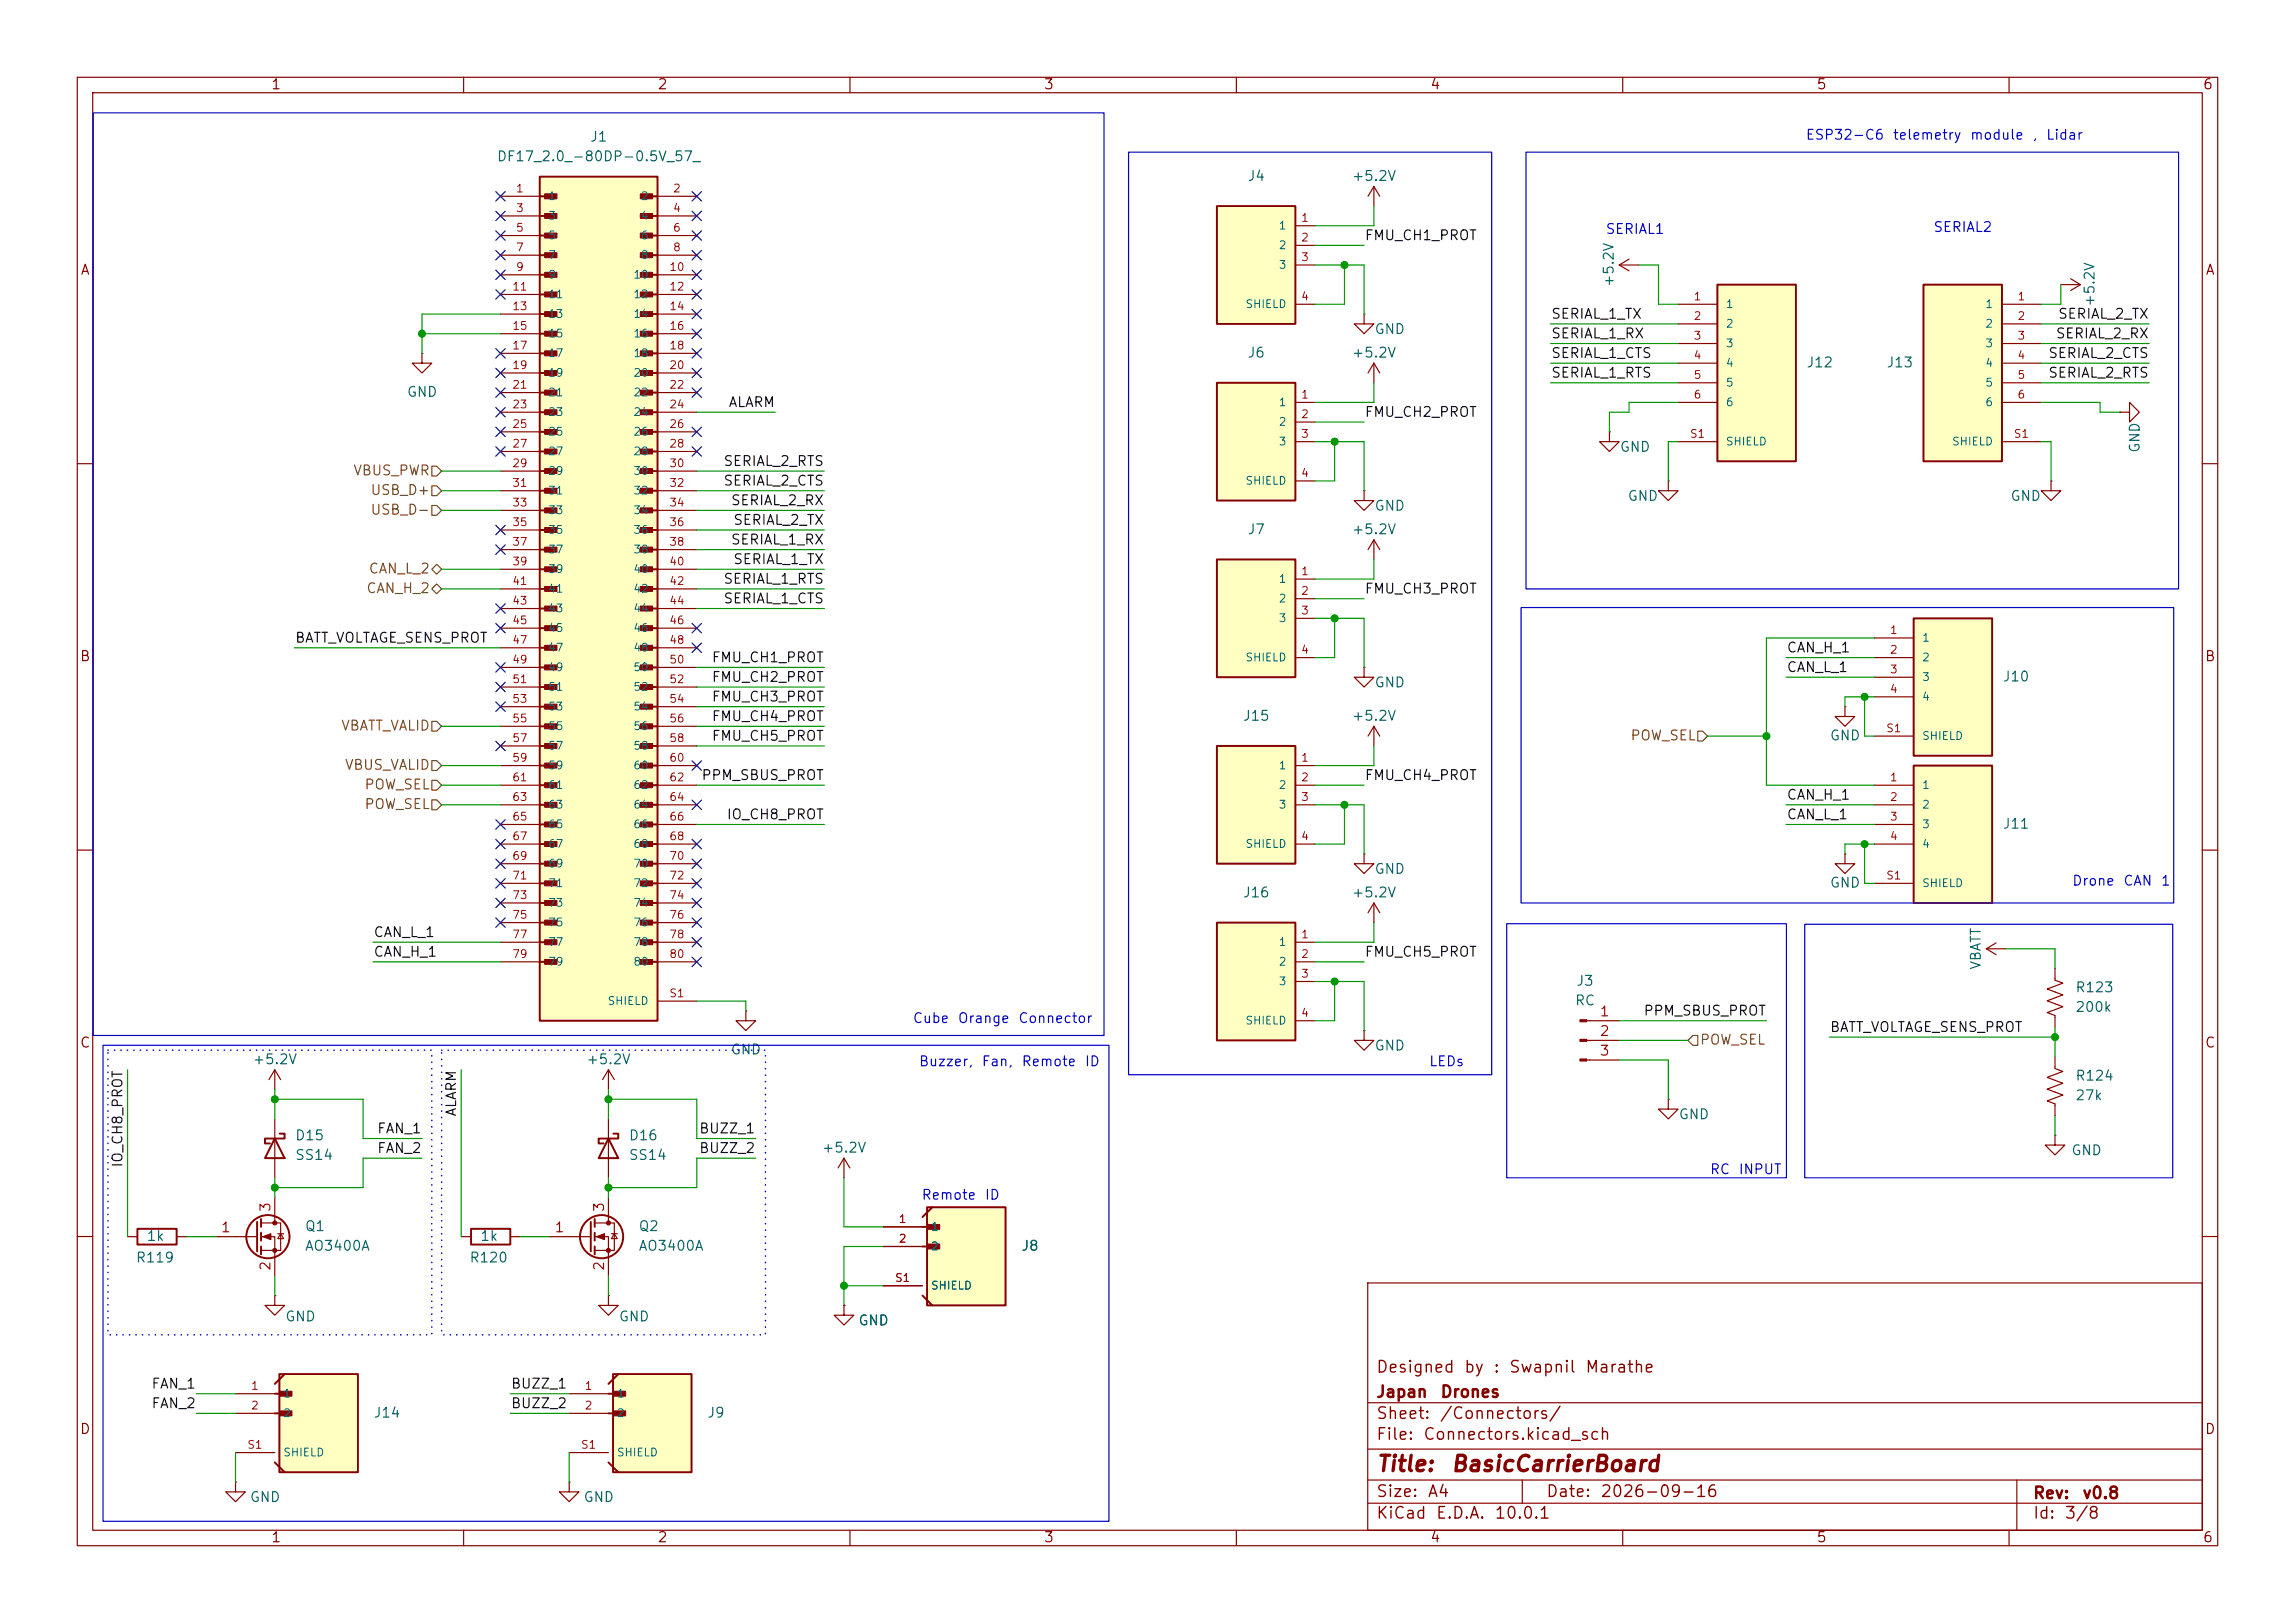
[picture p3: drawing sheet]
<svg xmlns="http://www.w3.org/2000/svg" width="297mm" height="210mm" viewBox="0 0 297 210" stroke-linecap="round" stroke-linejoin="round" font-family="sans-serif">
<defs><g id="words">
<g font-size="2" fill="#840000">
<text x="178" y="190.9">Title:</text>
<text x="187.7" y="190.9">BasicCarrierBoard</text>
</g>
<g font-size="1.5" fill="#840000">
<text x="178" y="178">Designed</text>
<text x="189.4" y="178">by</text>
<text x="193.2" y="178">:</text>
<text x="195.2" y="178">Swapnil</text>
<text x="205.1" y="178">Marathe</text>
<text x="178" y="184">Sheet:</text>
<text x="178" y="181.2">Japan</text>
<text x="186.2" y="184">/Connectors/</text>
<text x="186.3" y="181.2">Drones</text>
<text x="178" y="186.7">File:</text>
<text x="184.1" y="186.7">Connectors.kicad_sch</text>
<text x="178" y="196.9">KiCad</text>
<text x="178" y="194.1">Size:</text>
<text x="184.7" y="194.1">A4</text>
<text x="185.7" y="196.9">E.D.A.</text>
<text x="193.3" y="196.9">10.0.1</text>
<text x="200" y="194.1">Date:</text>
<text x="207" y="194.1">2026-09-16</text>
<text x="263" y="194.3">Rev:</text>
<text x="263" y="196.9">Id:</text>
<text x="267.1" y="196.9">3/8</text>
<text x="269.4" y="194.3">v0.8</text>
</g>
<g font-size="1.3" fill="#840000">
<text x="35" y="11.9">1</text>
<text x="85" y="11.9">2</text>
<text x="135" y="11.9">3</text>
<text x="185" y="11.9">4</text>
<text x="235" y="11.9">5</text>
<text x="285" y="11.9">6</text>
<text x="10.3" y="35.9">A</text>
<text x="285.3" y="35.9">A</text>
<text x="10.3" y="85.9">B</text>
<text x="285.3" y="85.9">B</text>
<text x="10.3" y="135.9">C</text>
<text x="285.3" y="135.9">C</text>
<text x="10.3" y="185.9">D</text>
<text x="285.3" y="185.9">D</text>
<text x="35" y="199.9">1</text>
<text x="85" y="199.9">2</text>
<text x="135" y="199.9">3</text>
<text x="185" y="199.9">4</text>
<text x="235" y="199.9">5</text>
<text x="285" y="199.9">6</text>
</g>
<g font-size="1.3" fill="#006464">
<text x="64.2" y="21.2">DF17_2.0_-80DP-0.5V_57_</text>
<text x="76.3" y="18.6">J1</text>
<text x="161.4" y="23.7">J4</text>
<text x="174.9" y="23.7">+5.2V</text>
<text x="209.1" y="37.2" transform="rotate(-90 209.1 37.2)">+5.2V</text>
<text x="271.4" y="39.8" transform="rotate(-90 271.4 39.8)">+5.2V</text>
<text x="161.4" y="46.6">J6</text>
<text x="174.9" y="46.6">+5.2V</text>
<text x="177.8" y="43.5">GND</text>
<text x="233.7" y="47.9">J12</text>
<text x="244.1" y="47.9">J13</text>
<text x="52.6" y="51.7">GND</text>
<text x="209.5" y="58.8">GND</text>
<text x="277.2" y="58.7" transform="rotate(-90 277.2 58.7)">GND</text>
<text x="210.6" y="65.1">GND</text>
<text x="260.1" y="65.1">GND</text>
<text x="161.4" y="69.4">J7</text>
<text x="174.9" y="69.4">+5.2V</text>
<text x="177.8" y="66.4">GND</text>
<text x="177.8" y="89.3">GND</text>
<text x="259.1" y="88.5">J10</text>
<text x="160.8" y="93.6">J15</text>
<text x="174.9" y="93.6">+5.2V</text>
<text x="236.7" y="96.1">GND</text>
<text x="259.1" y="107.5">J11</text>
<text x="177.8" y="113.4">GND</text>
<text x="160.8" y="116.4">J16</text>
<text x="174.9" y="116.4">+5.2V</text>
<text x="236.7" y="115.2">GND</text>
<text x="256.6" y="125.6" transform="rotate(-90 256.6 125.6)">VBATT</text>
<text x="203.7" y="130.4">RC</text>
<text x="203.9" y="127.9">J3</text>
<text x="268.5" y="128.7">R123</text>
<text x="268.5" y="131.3">200k</text>
<text x="94.5" y="136.8">GND</text>
<text x="177.8" y="136.2">GND</text>
<text x="32.6" y="138">+5.2V</text>
<text x="75.8" y="138">+5.2V</text>
<text x="268.5" y="140.1">R124</text>
<text x="268.5" y="142.7">27k</text>
<text x="38.1" y="147.9">D15</text>
<text x="81.3" y="147.9">D16</text>
<text x="106.3" y="149.5">+5.2V</text>
<text x="217.2" y="145.1">GND</text>
<text x="268" y="149.8">GND</text>
<text x="38.1" y="150.4">SS14</text>
<text x="81.3" y="150.4">SS14</text>
<text x="18.9" y="160.9">1k</text>
<text x="39.4" y="159.6">Q1</text>
<text x="62.1" y="160.9">1k</text>
<text x="82.6" y="159.6">Q2</text>
<text x="17.5" y="163.7">R119</text>
<text x="39.4" y="162.2">AO3400A</text>
<text x="60.7" y="163.7">R120</text>
<text x="82.6" y="162.2">AO3400A</text>
<text x="132.1" y="162.2">J8</text>
<text x="36.8" y="171.3">GND</text>
<text x="80" y="171.3">GND</text>
<text x="111" y="171.8">GND</text>
<text x="48.3" y="183.7">J14</text>
<text x="91.4" y="183.7">J9</text>
<text x="32.3" y="194.7">GND</text>
<text x="75.4" y="194.7">GND</text>
</g>
<g font-size="1.3" fill="#0000c2">
<text x="233.6" y="18.4">ESP32-C6</text>
<text x="244.9" y="18.4">telemetry</text>
<text x="254.9" y="18.4">module</text>
<text x="262.9" y="18.4">,</text>
<text x="264.7" y="18.4">Lidar</text>
<text x="207.7" y="30.6">SERIAL1</text>
<text x="250.1" y="30.3">SERIAL2</text>
<text x="268.1" y="114.9">Drone</text>
<text x="274.7" y="114.9">CAN</text>
<text x="279.6" y="114.9">1</text>
<text x="118" y="132.7">Cube</text>
<text x="123.9" y="132.7">Orange</text>
<text x="131.7" y="132.7">Connector</text>
<text x="118.8" y="138.3">Buzzer,</text>
<text x="127" y="138.3">Fan,</text>
<text x="132.1" y="138.3">Remote</text>
<text x="140.3" y="138.3">ID</text>
<text x="184.9" y="138.3">LEDs</text>
<text x="119.2" y="155.6">Remote</text>
<text x="127.4" y="155.6">ID</text>
<text x="221.2" y="152.3">RC</text>
<text x="224.9" y="152.3">INPUT</text>
</g>
<g font-size="1.3" fill="#0f0f0f">
<text x="176.5" y="31.4">FMU_CH1_PROT</text>
<text x="200.7" y="41.6">SERIAL_1_TX</text>
<text x="266.3" y="41.6">SERIAL_2_TX</text>
<text x="200.7" y="44.1">SERIAL_1_RX</text>
<text x="200.7" y="46.6">SERIAL_1_CTS</text>
<text x="265" y="46.6">SERIAL_2_CTS</text>
<text x="266" y="44.1">SERIAL_2_RX</text>
<text x="94.2" y="53">ALARM</text>
<text x="200.7" y="49.2">SERIAL_1_RTS</text>
<text x="265" y="49.2">SERIAL_2_RTS</text>
<text x="176.5" y="54.3">FMU_CH2_PROT</text>
<text x="93.5" y="63.2">SERIAL_2_CTS</text>
<text x="93.5" y="60.6">SERIAL_2_RTS</text>
<text x="94.5" y="65.7">SERIAL_2_RX</text>
<text x="94.5" y="70.8">SERIAL_1_RX</text>
<text x="94.8" y="68.2">SERIAL_2_TX</text>
<text x="93.5" y="75.9">SERIAL_1_RTS</text>
<text x="94.8" y="73.3">SERIAL_1_TX</text>
<text x="176.5" y="77.1">FMU_CH3_PROT</text>
<text x="38.1" y="83.5">BATT_VOLTAGE_SENS_PROT</text>
<text x="93.5" y="78.4">SERIAL_1_CTS</text>
<text x="92" y="86">FMU_CH1_PROT</text>
<text x="92" y="88.6">FMU_CH2_PROT</text>
<text x="231.1" y="84.7">CAN_H_1</text>
<text x="231.1" y="87.3">CAN_L_1</text>
<text x="92" y="91.1">FMU_CH3_PROT</text>
<text x="92" y="93.6">FMU_CH4_PROT</text>
<text x="90.7" y="101.3">PPM_SBUS_PROT</text>
<text x="92" y="96.2">FMU_CH5_PROT</text>
<text x="176.5" y="101.3">FMU_CH4_PROT</text>
<text x="94" y="106.3">IO_CH8_PROT</text>
<text x="231.1" y="103.8">CAN_H_1</text>
<text x="231.1" y="106.3">CAN_L_1</text>
<text x="48.3" y="121.6">CAN_L_1</text>
<text x="48.3" y="124.1">CAN_H_1</text>
<text x="176.5" y="124.1">FMU_CH5_PROT</text>
<text x="212.6" y="131.7">PPM_SBUS_PROT</text>
<text x="236.7" y="133.8">BATT_VOLTAGE_SENS_PROT</text>
<text x="48.7" y="147">FAN_1</text>
<text x="48.7" y="149.5">FAN_2</text>
<text x="59.3" y="144.6" transform="rotate(-90 59.3 144.6)">ALARM</text>
<text x="90.4" y="149.5">BUZZ_2</text>
<text x="90.4" y="147">BUZZ_1</text>
<text x="16.2" y="151.2" transform="rotate(-90 16.2 151.2)">IO_CH8_PROT</text>
<text x="19.5" y="180">FAN_1</text>
<text x="66" y="180">BUZZ_1</text>
<text x="19.5" y="182.5">FAN_2</text>
<text x="66" y="182.5">BUZZ_2</text>
</g>
<g font-size="1.3" fill="#725600">
<text x="45.6" y="61.8">VBUS_PWR</text>
<text x="47.9" y="64.4">USB_D+</text>
<text x="47.9" y="66.9">USB_D-</text>
<text x="47.3" y="77.1">CAN_H_2</text>
<text x="47.6" y="74.5">CAN_L_2</text>
<text x="44.1" y="94.8">VBATT_VALID</text>
<text x="44.5" y="99.9">VBUS_VALID</text>
<text x="210.9" y="96.1">POW_SEL</text>
<text x="47.1" y="102.5">POW_SEL</text>
<text x="47.1" y="105">POW_SEL</text>
<text x="219.9" y="135.5">POW_SEL</text>
</g>
<g font-size="1.3" fill="#a90000">
<text x="206.9" y="131.8">1</text>
<text x="206.9" y="134.4">2</text>
<text x="206.9" y="136.9">3</text>
<text x="28.5" y="159.8">1</text>
<text x="35.3" y="156.9" transform="rotate(-90 35.3 156.9)">3</text>
<text x="71.7" y="159.8">1</text>
<text x="78.5" y="156.9" transform="rotate(-90 78.5 156.9)">3</text>
<text x="35.3" y="164.5" transform="rotate(-90 35.3 164.5)">2</text>
<text x="78.5" y="164.5" transform="rotate(-90 78.5 164.5)">2</text>
</g>
<g font-size="1" fill="#a90000">
<text x="66.7" y="25.1">1</text>
<text x="66.7" y="27.7">3</text>
<text x="87" y="25.1">2</text>
<text x="87" y="27.7">4</text>
<text x="168.3" y="29">1</text>
<text x="66.7" y="30.2">5</text>
<text x="66.7" y="32.8">7</text>
<text x="66.7" y="35.3">9</text>
<text x="86.5" y="35.3">10</text>
<text x="87" y="30.2">6</text>
<text x="87" y="32.8">8</text>
<text x="168.3" y="31.5">2</text>
<text x="168.3" y="34">3</text>
<text x="66.2" y="37.8">11</text>
<text x="66.2" y="40.4">13</text>
<text x="86.5" y="37.8">12</text>
<text x="86.5" y="40.4">14</text>
<text x="168.3" y="39.1">4</text>
<text x="219.1" y="39.1">1</text>
<text x="219.1" y="41.7">2</text>
<text x="261" y="39.1">1</text>
<text x="261" y="41.7">2</text>
<text x="66.2" y="42.9">15</text>
<text x="66.2" y="45.5">17</text>
<text x="86.5" y="42.9">16</text>
<text x="86.5" y="45.5">18</text>
<text x="219.1" y="44.2">3</text>
<text x="219.1" y="46.7">4</text>
<text x="261" y="44.2">3</text>
<text x="261" y="46.7">4</text>
<text x="66.2" y="48">19</text>
<text x="66.2" y="50.5">21</text>
<text x="66.2" y="53.1">23</text>
<text x="86.5" y="48">20</text>
<text x="86.5" y="50.5">22</text>
<text x="86.5" y="53.1">24</text>
<text x="168.3" y="51.8">1</text>
<text x="219.1" y="49.3">5</text>
<text x="219.1" y="51.8">6</text>
<text x="261" y="49.3">5</text>
<text x="261" y="51.8">6</text>
<text x="66.2" y="55.6">25</text>
<text x="66.2" y="58.2">27</text>
<text x="86.5" y="55.6">26</text>
<text x="86.5" y="58.2">28</text>
<text x="168.3" y="54.4">2</text>
<text x="168.3" y="56.9">3</text>
<text x="218.6" y="56.9">S1</text>
<text x="260.5" y="56.9">S1</text>
<text x="66.2" y="60.7">29</text>
<text x="66.2" y="63.2">31</text>
<text x="66.2" y="65.8">33</text>
<text x="86.5" y="60.7">30</text>
<text x="86.5" y="63.2">32</text>
<text x="86.5" y="65.8">34</text>
<text x="168.3" y="62">4</text>
<text x="66.2" y="68.3">35</text>
<text x="66.2" y="70.9">37</text>
<text x="86.5" y="68.3">36</text>
<text x="86.5" y="70.9">38</text>
<text x="66.2" y="73.4">39</text>
<text x="66.2" y="75.9">41</text>
<text x="86.5" y="73.4">40</text>
<text x="86.5" y="75.9">42</text>
<text x="168.3" y="74.7">1</text>
<text x="168.3" y="77.2">2</text>
<text x="66.2" y="78.5">43</text>
<text x="66.2" y="81">45</text>
<text x="66.2" y="83.6">47</text>
<text x="86.5" y="78.5">44</text>
<text x="86.5" y="81">46</text>
<text x="86.5" y="83.6">48</text>
<text x="168.3" y="79.8">3</text>
<text x="244.5" y="82.3">1</text>
<text x="66.2" y="86.1">49</text>
<text x="66.2" y="88.6">51</text>
<text x="86.5" y="86.1">50</text>
<text x="86.5" y="88.6">52</text>
<text x="168.3" y="84.8">4</text>
<text x="244.5" y="84.8">2</text>
<text x="244.5" y="87.4">3</text>
<text x="244.5" y="89.9">4</text>
<text x="66.2" y="91.2">53</text>
<text x="66.2" y="93.7">55</text>
<text x="86.5" y="91.2">54</text>
<text x="86.5" y="93.7">56</text>
<text x="244" y="95">S1</text>
<text x="66.2" y="96.3">57</text>
<text x="66.2" y="98.8">59</text>
<text x="66.2" y="101.3">61</text>
<text x="86.5" y="96.3">58</text>
<text x="86.5" y="98.8">60</text>
<text x="86.5" y="101.3">62</text>
<text x="168.3" y="98.8">1</text>
<text x="168.3" y="101.3">2</text>
<text x="244.5" y="101.3">1</text>
<text x="66.2" y="103.9">63</text>
<text x="66.2" y="106.4">65</text>
<text x="86.5" y="103.9">64</text>
<text x="86.5" y="106.4">66</text>
<text x="168.3" y="103.9">3</text>
<text x="244.5" y="103.9">2</text>
<text x="244.5" y="106.4">3</text>
<text x="66.2" y="109">67</text>
<text x="66.2" y="111.5">69</text>
<text x="86.5" y="109">68</text>
<text x="86.5" y="111.5">70</text>
<text x="168.3" y="109">4</text>
<text x="244.5" y="109">4</text>
<text x="66.2" y="114">71</text>
<text x="66.2" y="116.6">73</text>
<text x="66.2" y="119.1">75</text>
<text x="86.5" y="114">72</text>
<text x="86.5" y="116.6">74</text>
<text x="86.5" y="119.1">76</text>
<text x="244" y="114">S1</text>
<text x="66.2" y="121.7">77</text>
<text x="66.2" y="124.2">79</text>
<text x="86.5" y="121.7">78</text>
<text x="86.5" y="124.2">80</text>
<text x="168.3" y="121.7">1</text>
<text x="168.3" y="124.2">2</text>
<text x="86.5" y="129.3">S1</text>
<text x="168.3" y="126.7">3</text>
<text x="168.3" y="131.8">4</text>
<text x="116.2" y="158.5">1</text>
<text x="116.2" y="161">2</text>
<text x="115.7" y="166.1">S1</text>
<text x="32.4" y="180.1">1</text>
<text x="32.4" y="182.6">2</text>
<text x="75.6" y="180.1">1</text>
<text x="75.6" y="182.6">2</text>
<text x="31.9" y="187.7">S1</text>
<text x="75.1" y="187.7">S1</text>
</g>
<g font-size="1" fill="#006464">
<text x="70.9" y="26.1">1</text>
<text x="70.9" y="28.7">3</text>
<text x="82.9" y="26.1">2</text>
<text x="82.9" y="28.7">4</text>
<text x="165.4" y="29.9">1</text>
<text x="70.9" y="31.2">5</text>
<text x="70.9" y="33.8">7</text>
<text x="82.9" y="31.2">6</text>
<text x="82.9" y="33.8">8</text>
<text x="165.4" y="32.5">2</text>
<text x="165.4" y="35">3</text>
<text x="70.9" y="36.3">9</text>
<text x="70.9" y="38.8">11</text>
<text x="70.9" y="41.4">13</text>
<text x="81.9" y="36.3">10</text>
<text x="81.9" y="38.8">12</text>
<text x="81.9" y="41.4">14</text>
<text x="161.1" y="40.1">SHIELD</text>
<text x="223.3" y="40.1">1</text>
<text x="256.8" y="40.1">1</text>
<text x="70.9" y="43.9">15</text>
<text x="70.9" y="46.5">17</text>
<text x="81.9" y="43.9">16</text>
<text x="81.9" y="46.5">18</text>
<text x="223.3" y="42.6">2</text>
<text x="223.3" y="45.2">3</text>
<text x="223.3" y="47.7">4</text>
<text x="256.8" y="42.6">2</text>
<text x="256.8" y="45.2">3</text>
<text x="256.8" y="47.7">4</text>
<text x="70.9" y="49">19</text>
<text x="70.9" y="51.5">21</text>
<text x="81.9" y="49">20</text>
<text x="81.9" y="51.5">22</text>
<text x="165.4" y="52.8">1</text>
<text x="223.3" y="50.3">5</text>
<text x="223.3" y="52.8">6</text>
<text x="256.8" y="50.3">5</text>
<text x="256.8" y="52.8">6</text>
<text x="70.9" y="54.1">23</text>
<text x="70.9" y="56.6">25</text>
<text x="70.9" y="59.2">27</text>
<text x="81.9" y="54.1">24</text>
<text x="81.9" y="56.6">26</text>
<text x="81.9" y="59.2">28</text>
<text x="165.4" y="55.3">2</text>
<text x="165.4" y="57.9">3</text>
<text x="223.3" y="57.9">SHIELD</text>
<text x="252.5" y="57.9">SHIELD</text>
<text x="70.9" y="61.7">29</text>
<text x="70.9" y="64.2">31</text>
<text x="81.9" y="61.7">30</text>
<text x="81.9" y="64.2">32</text>
<text x="161.1" y="63">SHIELD</text>
<text x="70.9" y="66.8">33</text>
<text x="70.9" y="69.3">35</text>
<text x="70.9" y="71.9">37</text>
<text x="81.9" y="66.8">34</text>
<text x="81.9" y="69.3">36</text>
<text x="81.9" y="71.9">38</text>
<text x="70.9" y="74.4">39</text>
<text x="70.9" y="76.9">41</text>
<text x="81.9" y="74.4">40</text>
<text x="81.9" y="76.9">42</text>
<text x="165.4" y="75.7">1</text>
<text x="70.9" y="79.5">43</text>
<text x="70.9" y="82">45</text>
<text x="81.9" y="79.5">44</text>
<text x="81.9" y="82">46</text>
<text x="165.4" y="78.2">2</text>
<text x="165.4" y="80.7">3</text>
<text x="248.7" y="83.3">1</text>
<text x="70.9" y="84.6">47</text>
<text x="70.9" y="87.1">49</text>
<text x="70.9" y="89.6">51</text>
<text x="81.9" y="84.6">48</text>
<text x="81.9" y="87.1">50</text>
<text x="81.9" y="89.6">52</text>
<text x="161.1" y="85.8">SHIELD</text>
<text x="248.7" y="85.8">2</text>
<text x="248.7" y="88.4">3</text>
<text x="70.9" y="92.2">53</text>
<text x="70.9" y="94.7">55</text>
<text x="81.9" y="92.2">54</text>
<text x="81.9" y="94.7">56</text>
<text x="248.7" y="90.9">4</text>
<text x="248.7" y="96">SHIELD</text>
<text x="70.9" y="97.3">57</text>
<text x="70.9" y="99.8">59</text>
<text x="81.9" y="97.3">58</text>
<text x="81.9" y="99.8">60</text>
<text x="165.4" y="99.8">1</text>
<text x="70.9" y="102.3">61</text>
<text x="70.9" y="104.9">63</text>
<text x="70.9" y="107.4">65</text>
<text x="81.9" y="102.3">62</text>
<text x="81.9" y="104.9">64</text>
<text x="81.9" y="107.4">66</text>
<text x="165.4" y="102.3">2</text>
<text x="165.4" y="104.9">3</text>
<text x="248.7" y="102.3">1</text>
<text x="248.7" y="104.9">2</text>
<text x="248.7" y="107.4">3</text>
<text x="70.9" y="110">67</text>
<text x="70.9" y="112.5">69</text>
<text x="81.9" y="110">68</text>
<text x="81.9" y="112.5">70</text>
<text x="161.1" y="110">SHIELD</text>
<text x="248.7" y="110">4</text>
<text x="70.9" y="115">71</text>
<text x="70.9" y="117.6">73</text>
<text x="81.9" y="115">72</text>
<text x="81.9" y="117.6">74</text>
<text x="248.7" y="115">SHIELD</text>
<text x="70.9" y="120.1">75</text>
<text x="70.9" y="122.7">77</text>
<text x="70.9" y="125.2">79</text>
<text x="81.9" y="120.1">76</text>
<text x="81.9" y="122.7">78</text>
<text x="81.9" y="125.2">80</text>
<text x="165.4" y="122.7">1</text>
<text x="165.4" y="125.2">2</text>
<text x="78.5" y="130.3">SHIELD</text>
<text x="165.4" y="127.7">3</text>
<text x="161.1" y="132.8">SHIELD</text>
<text x="120.4" y="159.5">1</text>
<text x="120.4" y="162">2</text>
<text x="120.4" y="167.1">SHIELD</text>
<text x="36.6" y="181.1">1</text>
<text x="36.6" y="183.6">2</text>
<text x="79.8" y="181.1">1</text>
<text x="79.8" y="183.6">2</text>
<text x="36.6" y="188.7">SHIELD</text>
<text x="79.8" y="188.7">SHIELD</text>
</g>
</g></defs>
<g fill="none" stroke="#840000" stroke-width=".15">
<path d="M10 10h277v190h-277zM12 12h273v186h-273zM60 10v2M110 10v2M160 10v2M210 10v2M260 10v2M10 60h2M285 60h2M238.8 91.4v1.3h1.2l-1.2 1.3-1.3-1.3h1.3M238.8 91.4h.1M10 110h2"/>
<path d="M285 110h2M257.1 122.8l1.2 .7M257.1 122.8h2.5M258.3 122l-1.2 .8M33.8 158.2h2.5v3.6h-2.5M35.6 154.9v3.3M35.9 159.6h.8M36.3 159.6l.4 .7h-.8zM78.7 144.8v7.6M10 160h2M27.9 160h5.4M33.8 160h1.8v5.1"/>
<path d="M177 166h108v32h-108zM285 160h2M60 198v2M110 198v2M160 198v2M177 194.5h108M177 191.5h108M177 187.5h108M177 181.5h108M197 191.5v3M210 198v2M260 198v2"/>
<path d="M261 191.5v6.5"/>
</g>
<g fill="none" stroke="#840000" stroke-width=".25">
<path d="M33.3 158.1v3.8M33.8 157.7v1.1M33.8 159.5v1M78.7 147.3l1.3 2.6h-2.5zM79.4 146.7h.6v.6h-2.5v.7h.6M33.8 161.3v1"/>
<circle cx="34.7" cy="160" r="2.79"/>
</g>
<g fill="#840000" stroke="#840000" stroke-width=".15">
<path d="M34 160l1.1-.4v.8z"/>
<circle cx="35.6" cy="158.2" r=".25"/>
<circle cx="35.6" cy="161.8" r=".25"/>
</g>
<path d="M247.6 99.1h10.2v17.7h-10.2z" fill="#ffffc2"/>
<path d="M247.6 99.1h10.2v17.7h-10.2z" fill="none" stroke="#840000" stroke-width=".25"/>
<path d="M242.6 101.6h5M242.6 104.1h5M242.6 106.7h5M242.6 109.2h5M242.6 114.3h5" fill="none" stroke="#840000" stroke-width=".15"/>
<path d="M247.6 80h10.2v17.8h-10.2z" fill="#ffffc2"/>
<path d="M247.6 80h10.2v17.8h-10.2zM35.6 147.3l1.2 2.6h-2.5zM36.2 146.7h.6v.6h-2.5v.7h.6" fill="none" stroke="#840000" stroke-width=".25"/>
<path d="M242.6 82.6h5M242.6 85.1h5M242.6 87.6h5M242.6 90.2h5M242.6 95.3h5M96.5 130.8v1.3h1.3l-1.3 1.3-1.3-1.3h1.3M96.5 130.8h.1M35.6 144.8v7.6M35.6 167.6v1.3h1.2l-1.2 1.3-1.3-1.3h1.3M35.6 167.6h.1" fill="none" stroke="#840000" stroke-width=".15"/>
<path d="M36.2 177.8h10.1v12.7h-10.1z" fill="#ffffc2"/>
<g fill="none" stroke="#840000" stroke-width=".25">
<path d="M17.8 159h5.1v2h-5.1zM61 159h5v2h-5zM76.5 158.1v3.8M77 157.7v1.1M77 159.5v1M36.2 177.8h10.1v12.7h-10.1zM36.8 177.8l-1.2 1.3M77 161.3v1M35.6 180.3h1.9M35.6 182.9h1.9M35.6 189.2l1.2 1.3"/>
<circle cx="77.9" cy="160" r="2.79"/>
</g>
<g fill="#840000" stroke="#840000" stroke-width=".13">
<path d="M36.2 180h1.6v.7h-1.6z"/>
<path d="M36.2 182.6h1.6v.6h-1.6z"/>
</g>
<g fill="none" stroke="#840000" stroke-width=".15">
<path d="M266.7 36.8h2.5M268 36.1l1.2 .7M269.2 36.8l-1.2 .8M274.3 53.3h1.3v1.3l1.3-1.3-1.3-1.2v1.2M274.3 53.3h.1M265.4 62.2v1.3h-1.2l1.2 1.3 1.3-1.3h-1.3M265.4 62.2h.1M238.8 110.5v1.3h1.2l-1.2 1.2-1.3-1.2h1.3M238.8 110.5h.1M35.6 138.4l-.8 1.3M35.6 138.4l.7 1.3M35.6 138.4v2.6"/>
<path d="M265.9 125.3v1.5l1.1 .4-2.1 .8 2.1 .7-2.1 .8 2.1 .8-2.1 .7 1 .4v1.5M77 158.2h2.5v3.6h-2.5M78.7 154.9v3.3M79.1 159.6h.8M79.5 159.6l.4 .7h-.8zM16.5 160h1.3M22.9 160h1.2M59.7 160h1.3M66 160h1.3M71.1 160h5.4M77 160h1.7v5.1M78.7 167.6v1.3h1.3l-1.3 1.3-1.2-1.3h1.2"/>
<path d="M78.7 167.6h.1M30.5 180.3h5.1M30.5 182.9h5.1M30.5 188h5.1"/>
</g>
<g fill="#840000" stroke="#840000" stroke-width=".15">
<path d="M77.2 160l1-.4v.8z"/>
<circle cx="78.7" cy="158.2" r=".25"/>
<circle cx="78.7" cy="161.8" r=".25"/>
</g>
<path d="M248.9 36.8h10.2v22.9h-10.2z" fill="#ffffc2"/>
<path d="M248.9 36.8h10.2v22.9h-10.2z" fill="none" stroke="#840000" stroke-width=".25"/>
<path d="M259.1 39.4h5.1M259.1 41.9h5.1M259.1 44.5h5.1M259.1 47h5.1M259.1 49.5h5.1M259.1 52.1h5.1M259.1 57.2h5.1" fill="none" stroke="#840000" stroke-width=".15"/>
<path d="M222.2 36.8h10.2v22.9h-10.2z" fill="#ffffc2"/>
<path d="M222.2 36.8h10.2v22.9h-10.2z" fill="none" stroke="#840000" stroke-width=".25"/>
<g fill="none" stroke="#840000" stroke-width=".15">
<path d="M209.5 34.3l1.3 .8M209.5 34.3h2.6M210.8 33.5l-1.3 .8M217.2 39.4h5M208.3 55.9v1.3h1.2l-1.2 1.2-1.3-1.2h1.3M208.3 55.9h.1M217.2 41.9h5M217.2 44.5h5M217.2 47h5M217.2 49.5h5M217.2 52.1h5M217.2 57.2h5"/>
<path d="M215.9 62.2v1.3h-1.3l1.3 1.3 1.3-1.3h-1.3M215.9 62.2h.1M78.7 138.4l-.7 1.3M78.7 138.4l.8 1.3M78.7 138.4v2.6"/>
</g>
<path d="M79.3 177.8h10.2v12.7h-10.2z" fill="#ffffc2"/>
<path d="M79.3 177.8h10.2v12.7h-10.2zM80 177.8l-1.3 1.3M78.7 180.3h1.9M78.7 182.9h1.9M78.7 189.2l1.3 1.3" fill="none" stroke="#840000" stroke-width=".25"/>
<g fill="#840000" stroke="#840000" stroke-width=".13">
<path d="M79.4 180h1.6v.7h-1.6z"/>
<path d="M79.4 182.6h1.6v.6h-1.6z"/>
</g>
<path d="M215.9 142.2v1.3h1.3l-1.3 1.3-1.3-1.3h1.3M215.9 142.2h.1M30.5 191.8v1.2h1.2l-1.2 1.3-1.3-1.3h1.3M30.5 191.8h.1M73.7 191.8v1.2h1.2l-1.2 1.3-1.3-1.3h1.3M73.7 191.8h.1M73.7 180.3h5M73.7 182.9h5M73.7 188h5" fill="none" stroke="#840000" stroke-width=".15"/>
<path d="M120 156.2h10.1v12.7h-10.1z" fill="#ffffc2"/>
<path d="M119.4 158.8h1.9M120 156.2h10.1v12.7h-10.1zM120.6 156.2l-1.2 1.3M119.4 161.3h1.9M119.4 167.6l1.2 1.3" fill="none" stroke="#840000" stroke-width=".25"/>
<g fill="#840000" stroke="#840000" stroke-width=".13">
<path d="M120 158.4h1.6v.7h-1.6z"/>
<path d="M120 161h1.6v.6h-1.6z"/>
</g>
<path d="M176.5 110.5v1.3h1.3l-1.3 1.2-1.2-1.2h1.2M176.5 110.5h.1M205.3 132.1h4.2M205.3 134.6h4.2M205.3 137.2h4.2M114.3 158.8h5.1M114.3 161.3h5.1M114.3 166.4h5.1" fill="none" stroke="#840000" stroke-width=".15"/>
<g fill="#840000" stroke="#840000" stroke-width=".15">
<path d="M204.5 132h.8v.2h-.8z"/>
<path d="M204.5 134.5h.8v.2h-.8z"/>
<path d="M204.5 137h.8v.3h-.8z"/>
</g>
<path d="M69.8 22.9h15.3v109.2h-15.3z" fill="#ffffc2"/>
<g fill="none" stroke="#840000" stroke-width=".25">
<path d="M69.8 22.9h15.3v109.2h-15.3zM69.8 25.4h2M69.8 27.9h2M69.8 30.5h2M69.8 33h2M69.8 35.6h2M69.8 38.1h2M83.2 25.4h1.9M83.2 27.9h1.9M83.2 30.5h1.9M83.2 33h1.9M83.2 35.6h1.9"/>
<path d="M83.2 38.1h1.9M69.8 40.6h2M69.8 43.2h2M69.8 45.7h2M69.8 48.3h2M69.8 50.8h2M69.8 53.3h2M69.8 55.9h2M69.8 58.4h2M83.2 40.6h1.9M83.2 43.2h1.9M83.2 45.7h1.9"/>
<path d="M83.2 48.3h1.9M83.2 50.8h1.9M83.2 53.3h1.9M83.2 55.9h1.9M83.2 58.4h1.9M69.8 61h2M69.8 63.5h2M69.8 66h2M69.8 68.6h2M69.8 71.1h2M69.8 73.7h2M69.8 76.2h2"/>
<path d="M69.8 78.7h2M83.2 61h1.9M83.2 63.5h1.9M83.2 66h1.9M83.2 68.6h1.9M83.2 71.1h1.9M83.2 73.7h1.9M83.2 76.2h1.9M83.2 78.7h1.9M69.8 81.3h2M69.8 83.8h2M69.8 86.4h2"/>
<path d="M69.8 88.9h2M69.8 91.4h2M69.8 94h2M69.8 96.5h2M69.8 99.1h2M83.2 81.3h1.9M83.2 83.8h1.9M83.2 86.4h1.9M83.2 88.9h1.9M83.2 91.4h1.9M83.2 94h1.9M83.2 96.5h1.9"/>
<path d="M83.2 99.1h1.9M69.8 101.6h2M69.8 104.1h2M69.8 106.7h2M69.8 109.2h2M69.8 111.8h2M69.8 114.3h2M69.8 116.8h2M69.8 119.4h2M83.2 101.6h1.9M83.2 104.1h1.9M83.2 106.7h1.9"/>
<path d="M83.2 109.2h1.9M83.2 111.8h1.9M83.2 114.3h1.9M83.2 116.8h1.9M83.2 119.4h1.9M69.8 121.9h2M69.8 124.5h2M83.2 121.9h1.9M83.2 124.5h1.9"/>
</g>
<g fill="#840000" stroke="#840000" stroke-width=".13">
<path d="M70.5 25.1h1.6v.6h-1.6z"/>
<path d="M70.5 27.6h1.6v.7h-1.6z"/>
<path d="M70.5 30.2h1.6v.6h-1.6z"/>
<path d="M70.5 32.7h1.6v.6h-1.6z"/>
<path d="M70.5 35.2h1.6v.7h-1.6z"/>
<path d="M70.5 37.8h1.6v.6h-1.6z"/>
<path d="M70.5 40.3h1.6v.7h-1.6z"/>
<path d="M70.5 42.9h1.6v.6h-1.6z"/>
<path d="M70.5 45.4h1.6v.6h-1.6z"/>
<path d="M70.5 47.9h1.6v.7h-1.6z"/>
<path d="M70.5 50.5h1.6v.6h-1.6z"/>
<path d="M70.5 53h1.6v.7h-1.6z"/>
<path d="M70.5 55.6h1.6v.6h-1.6z"/>
<path d="M70.5 58.1h1.6v.6h-1.6z"/>
<path d="M70.5 60.6h1.6v.7h-1.6z"/>
<path d="M70.5 63.2h1.6v.6h-1.6z"/>
<path d="M70.5 65.7h1.6v.7h-1.6z"/>
<path d="M70.5 68.3h1.6v.6h-1.6z"/>
<path d="M70.5 70.8h1.6v.6h-1.6z"/>
<path d="M70.5 73.3h1.6v.7h-1.6z"/>
<path d="M70.5 75.9h1.6v.6h-1.6z"/>
<path d="M70.5 78.4h1.6v.7h-1.6z"/>
<path d="M70.5 81h1.6v.6h-1.6z"/>
<path d="M70.5 83.5h1.6v.6h-1.6z"/>
<path d="M70.5 86h1.6v.7h-1.6z"/>
<path d="M70.5 88.6h1.6v.6h-1.6z"/>
<path d="M70.5 91.1h1.6v.7h-1.6z"/>
<path d="M70.5 93.7h1.6v.6h-1.6z"/>
<path d="M70.5 96.2h1.6v.6h-1.6z"/>
<path d="M70.5 98.7h1.6v.7h-1.6z"/>
<path d="M70.5 101.3h1.6v.6h-1.6z"/>
<path d="M70.5 103.8h1.6v.7h-1.6z"/>
<path d="M70.5 106.4h1.6v.6h-1.6z"/>
<path d="M70.5 108.9h1.6v.6h-1.6z"/>
<path d="M70.5 111.4h1.6v.7h-1.6z"/>
<path d="M70.5 114h1.6v.6h-1.6z"/>
<path d="M70.5 116.5h1.6v.7h-1.6z"/>
<path d="M70.5 119.1h1.6v.6h-1.6z"/>
<path d="M70.5 121.6h1.6v.6h-1.6z"/>
<path d="M70.5 124.1h1.6v.7h-1.6z"/>
<path d="M82.9 25.1h1.6v.6h-1.6z"/>
<path d="M82.9 27.6h1.6v.7h-1.6z"/>
<path d="M82.9 30.2h1.6v.6h-1.6z"/>
<path d="M82.9 32.7h1.6v.6h-1.6z"/>
<path d="M82.9 35.2h1.6v.7h-1.6z"/>
<path d="M82.9 37.8h1.6v.6h-1.6z"/>
<path d="M82.9 40.3h1.6v.7h-1.6z"/>
<path d="M82.9 42.9h1.6v.6h-1.6z"/>
<path d="M82.9 45.4h1.6v.6h-1.6z"/>
<path d="M82.9 47.9h1.6v.7h-1.6z"/>
<path d="M82.9 50.5h1.6v.6h-1.6z"/>
<path d="M82.9 53h1.6v.7h-1.6z"/>
<path d="M82.9 55.6h1.6v.6h-1.6z"/>
<path d="M82.9 58.1h1.6v.6h-1.6z"/>
<path d="M82.9 60.6h1.6v.7h-1.6z"/>
<path d="M82.9 63.2h1.6v.6h-1.6z"/>
<path d="M82.9 65.7h1.6v.7h-1.6z"/>
<path d="M82.9 68.3h1.6v.6h-1.6z"/>
<path d="M82.9 70.8h1.6v.6h-1.6z"/>
<path d="M82.9 73.3h1.6v.7h-1.6z"/>
<path d="M82.9 75.9h1.6v.6h-1.6z"/>
<path d="M82.9 78.4h1.6v.7h-1.6z"/>
<path d="M82.9 81h1.6v.6h-1.6z"/>
<path d="M82.9 83.5h1.6v.6h-1.6z"/>
<path d="M82.9 86h1.6v.7h-1.6z"/>
<path d="M82.9 88.6h1.6v.6h-1.6z"/>
<path d="M82.9 91.1h1.6v.7h-1.6z"/>
<path d="M82.9 93.7h1.6v.6h-1.6z"/>
<path d="M82.9 96.2h1.6v.6h-1.6z"/>
<path d="M82.9 98.7h1.6v.7h-1.6z"/>
<path d="M82.9 101.3h1.6v.6h-1.6z"/>
<path d="M82.9 103.8h1.6v.7h-1.6z"/>
<path d="M82.9 106.4h1.6v.6h-1.6z"/>
<path d="M82.9 108.9h1.6v.6h-1.6z"/>
<path d="M82.9 111.4h1.6v.7h-1.6z"/>
<path d="M82.9 114h1.6v.6h-1.6z"/>
<path d="M82.9 116.5h1.6v.7h-1.6z"/>
<path d="M82.9 119.1h1.6v.6h-1.6z"/>
<path d="M82.9 121.6h1.6v.6h-1.6z"/>
<path d="M82.9 124.1h1.6v.7h-1.6z"/>
</g>
<g fill="none" stroke="#840000" stroke-width=".15">
<path d="M64.8 25.4h5M64.8 27.9h5M64.8 30.5h5M64.8 33h5M64.8 35.6h5M64.8 38.1h5M85.1 25.4h5.1M85.1 27.9h5.1M85.1 30.5h5.1M85.1 33h5.1M85.1 35.6h5.1M85.1 38.1h5.1"/>
<path d="M64.8 40.6h5M64.8 43.2h5M64.8 45.7h5M64.8 48.3h5M64.8 50.8h5M64.8 53.3h5M64.8 55.9h5M64.8 58.4h5M85.1 40.6h5.1M85.1 43.2h5.1M85.1 45.7h5.1M85.1 48.3h5.1"/>
<path d="M85.1 50.8h5.1M85.1 53.3h5.1M85.1 55.9h5.1M85.1 58.4h5.1M64.8 61h5M64.8 63.5h5M64.8 66h5M64.8 68.6h5M64.8 71.1h5M64.8 73.7h5M64.8 76.2h5M64.8 78.7h5"/>
<path d="M85.1 61h5.1M85.1 63.5h5.1M85.1 66h5.1M85.1 68.6h5.1M85.1 71.1h5.1M85.1 73.7h5.1M85.1 76.2h5.1M85.1 78.7h5.1M64.8 81.3h5M64.8 83.8h5M64.8 86.4h5M64.8 88.9h5"/>
<path d="M64.8 91.4h5M64.8 94h5M64.8 96.5h5M64.8 99.1h5M85.1 81.3h5.1M85.1 83.8h5.1M85.1 86.4h5.1M85.1 88.9h5.1M85.1 91.4h5.1M85.1 94h5.1M85.1 96.5h5.1M85.1 99.1h5.1"/>
<path d="M64.8 101.6h5M64.8 104.1h5M64.8 106.7h5M64.8 109.2h5M64.8 111.8h5M64.8 114.3h5M64.8 116.8h5M64.8 119.4h5M85.1 101.6h5.1M85.1 104.1h5.1M85.1 106.7h5.1M85.1 109.2h5.1"/>
<path d="M85.1 111.8h5.1M85.1 114.3h5.1M85.1 116.8h5.1M85.1 119.4h5.1M64.8 121.9h5M64.8 124.5h5M85.1 121.9h5.1M85.1 124.5h5.1M85.1 129.5h5.1"/>
</g>
<path d="M157.5 96.5h10.1v15.3h-10.1z" fill="#ffffc2"/>
<path d="M157.5 96.5h10.1v15.3h-10.1z" fill="none" stroke="#840000" stroke-width=".25"/>
<g fill="none" stroke="#840000" stroke-width=".15">
<path d="M54.6 45.7v1.3h1.3l-1.3 1.3-1.3-1.3h1.3M54.6 45.7h.1M177.8 69.9v2.5M177.8 69.9l-.8 1.2M177.8 69.9l.8 1.2M167.6 99.1h2.6M176.5 86.4v1.2h1.3l-1.3 1.3-1.2-1.3h1.2M176.5 86.4h.1M177.8 94l-.8 1.3M177.8 94l.8 1.3M177.8 94v2.5M167.6 101.6h2.6"/>
<path d="M167.6 104.1h2.6M167.6 109.2h2.6"/>
</g>
<path d="M157.5 72.4h10.1v15.2h-10.1z" fill="#ffffc2"/>
<path d="M157.5 72.4h10.1v15.2h-10.1z" fill="none" stroke="#840000" stroke-width=".25"/>
<path d="M167.6 74.9h2.6M167.6 77.5h2.6M167.6 80h2.6M167.6 85.1h2.6" fill="none" stroke="#840000" stroke-width=".15"/>
<path d="M157.5 49.5h10.1v15.3h-10.1z" fill="#ffffc2"/>
<path d="M157.5 49.5h10.1v15.3h-10.1z" fill="none" stroke="#840000" stroke-width=".25"/>
<path d="M167.6 52.1h2.6M167.6 54.6h2.6M167.6 57.2h2.6M177.8 47l-.8 1.3M177.8 47l.8 1.3M177.8 47v2.5M167.6 62.2h2.6M176.5 63.5v1.3h1.3l-1.3 1.2-1.2-1.2h1.2M176.5 63.5h.1" fill="none" stroke="#840000" stroke-width=".15"/>
<path d="M157.5 119.4h10.1v15.2h-10.1z" fill="#ffffc2"/>
<path d="M157.5 119.4h10.1v15.2h-10.1z" fill="none" stroke="#840000" stroke-width=".25"/>
<path d="M177.8 116.8l-.8 1.3M177.8 116.8l.8 1.3M177.8 116.8v2.6M167.6 121.9h2.6M167.6 124.5h2.6M167.6 127h2.6M167.6 132.1h2.6M176.5 133.4v1.2h1.3l-1.3 1.3-1.2-1.3h1.2M176.5 133.4h.1M109.2 168.9v1.3h1.3l-1.3 1.3-1.3-1.3h1.3M109.2 168.9h.1" fill="none" stroke="#840000" stroke-width=".15"/>
<path d="M157.5 26.7h10.1v15.2h-10.1z" fill="#ffffc2"/>
<path d="M157.5 26.7h10.1v15.2h-10.1z" fill="none" stroke="#840000" stroke-width=".25"/>
<g fill="none" stroke="#840000" stroke-width=".15">
<path d="M167.6 29.2h2.6M167.6 31.8h2.6M167.6 34.3h2.6M167.6 39.4h2.6M177.8 24.1l-.8 1.3M177.8 24.1l.8 1.3M177.8 24.1v2.6M176.5 40.6v1.3h1.3l-1.3 1.3-1.2-1.3h1.2M176.5 40.6h.1M265.9 136.7v1.6l1.1 .3-2.1 .8 2.1 .8-2.1 .7 2.1 .8-2.1 .8 1 .3v1.6M109.2 149.9l-.7 1.2M109.2 149.9l.8 1.2"/>
<path d="M109.2 149.9v2.5M114.3 158.8h5.1M265.9 146.9v1.3h1.3l-1.3 1.2-1.2-1.2h1.2M265.9 146.9h.1M109.2 168.9h.1M114.3 161.3h5.1M114.3 166.4h5.1"/>
</g>
<path d="M55.9 73.7l.6-.7 .6 .7-.6 .6zM55.9 65.4h.6l.6 .6-.6 .7h-.6zM55.9 62.9h.6l.6 .6-.6 .6h-.6zM55.9 76.2l.6-.6 .6 .6-.6 .6zM55.9 60.3h.6l.6 .7-.6 .6h-.6zM55.9 98.4h.6l.6 .7-.6 .6h-.6zM55.9 93.3h.6l.6 .7-.6 .6h-.6zM219.7 94.6h.6l.7 .7-.7 .6h-.6zM55.9 101h.6l.6 .6-.6 .6h-.6zM55.9 103.5h.6l.6 .6-.6 .7h-.6zM219.1 134h.6v1.3h-.6l-.7-.7z" fill="none" stroke="#725600" stroke-width=".15"/>
<g fill="none" stroke="#009600" stroke-width=".15">
<path d="M170.2 34.3h6.3v6.3M170.2 31.8h6.3M174 34.3v5.1h-3.8M177.8 26.7v2.5h-7.6M212.1 34.3h2.5v5.1h2.6M266.7 36.8v2.6h-2.5M54.6 43.2h10.2M64.8 40.6h-10.2v5.1M90.2 53.3h10.1M170.2 57.2h6.3v6.3M170.2 54.6h6.3M172.7 57.2v5h-2.5"/>
<path d="M177.8 49.5v2.6h-7.6M200.7 41.9h16.5M200.7 47h16.5M200.7 44.5h16.5M200.7 49.5h16.5M217.2 57.2h-1.3v5M217.2 52.1h-6.4v1.2h-2.5v2.6M264.2 57.2h1.2v5M264.2 52.1h7.6v1.2h2.5M264.2 41.9h13.9M264.2 47h13.9M264.2 44.5h13.9"/>
<path d="M264.2 49.5h13.9M57.1 63.5h7.7M57.1 73.7h7.7M57.1 66h7.7M57.1 61h7.7M57.1 76.2h7.7M90.2 63.5h16.5M90.2 73.7h16.5M90.2 66h16.5M90.2 61h16.5M90.2 78.7h16.5M90.2 76.2h16.5"/>
<path d="M90.2 71.1h16.5M90.2 68.6h16.5M170.2 77.5h6.3M177.8 72.4v2.5h-7.6M38.1 83.8h26.7M57.1 99.1h7.7M57.1 94h7.7M90.2 94h16.5M90.2 91.4h16.5M90.2 88.9h16.5M90.2 86.4h16.5M90.2 96.5h16.5"/>
<path d="M170.2 80h6.3v6.4M172.7 80v5.1h-2.5M177.8 96.5v2.6h-7.6M221 95.3h7.6M231.1 85.1h11.5M231.1 87.6h11.5M241.3 90.2v5.1h1.3M242.6 82.6h-14v19h14M242.6 90.2h-3.8v1.2M57.1 104.1h7.7M57.1 101.6h7.7M90.2 106.7h16.5"/>
<path d="M90.2 101.6h16.5M170.2 104.1h6.3v6.4M170.2 101.6h6.3M174 104.1v5.1h-3.8M177.8 119.4v2.5h-7.6M231.1 106.7h11.5M231.1 104.1h11.5M241.3 109.2v5.1h1.3M242.6 109.2h-3.8v1.3M16.5 138.4v21.6M48.3 121.9h16.5M48.3 124.5h16.5"/>
<path d="M59.7 138.4v21.6M90.2 129.5h6.3v1.3M170.2 127h6.3v6.4M170.2 124.5h6.3M172.7 127v5.1h-2.5M209.5 132.1h19.1M209.5 137.2h6.4v5M209.5 134.6h8.9M236.7 134.2h29.2M259.6 122.8h6.3v2.5M265.9 132.9v3.8M35.6 142.2h11.4v5.1h7.6"/>
<path d="M35.6 141v3.8M35.6 152.4v2.5M54.6 149.9h-7.6v3.8h-11.4M78.7 142.2h11.5v5.1h7.6M78.7 141v3.8M78.7 152.4v2.5M97.8 149.9h-7.6v3.8h-11.5M109.2 152.4v6.4h5.1M265.9 144.4v2.5M24.1 160h3.8M35.6 165.1v2.5M67.3 160h3.8"/>
<path d="M78.7 165.1v2.5M109.2 166.4h5.1M114.3 161.3h-5.1v7.6M25.4 180.3h5.1M25.4 182.9h5.1M30.5 188v3.8M66 180.3h7.7M66 182.9h7.7M73.7 188v3.8"/>
</g>
<g fill="none" stroke="#000084" stroke-width=".15">
<path d="M64.2 32.4l1.2 1.2M64.2 37.5l1.2 1.2M64.2 24.8l1.2 1.2M64.2 29.9l1.2 1.2M64.2 35l1.2 1.2M64.2 27.3l1.2 1.2M65.4 32.4l-1.2 1.2M65.4 37.5l-1.2 1.2M65.4 24.8l-1.2 1.2M65.4 29.9l-1.2 1.2M65.4 35l-1.2 1.2M65.4 27.3l-1.2 1.2"/>
<path d="M89.6 27.3l1.2 1.2M89.6 32.4l1.2 1.2M89.6 35l1.2 1.2M89.6 29.9l1.2 1.2M89.6 37.5l1.2 1.2M89.6 24.8l1.2 1.2M90.8 27.3l-1.2 1.2M90.8 24.8l-1.2 1.2M90.8 29.9l-1.2 1.2M90.8 32.4l-1.2 1.2M90.8 35l-1.2 1.2M90.8 37.5l-1.2 1.2"/>
<path d="M64.2 50.2l1.2 1.2M64.2 47.7l1.2 1.2M64.2 45.1l1.2 1.2M64.2 57.8l1.2 1.2M64.2 52.7l1.2 1.2M64.2 55.3l1.2 1.2M65.4 50.2l-1.2 1.2M65.4 47.7l-1.2 1.2M65.4 45.1l-1.2 1.2M65.4 57.8l-1.2 1.2M65.4 52.7l-1.2 1.2M65.4 55.3l-1.2 1.2"/>
<path d="M89.6 42.6l1.2 1.2M89.6 40l1.2 1.2M89.6 45.1l1.2 1.2M89.6 50.2l1.2 1.2M89.6 47.7l1.2 1.2M89.6 57.8l1.2 1.2M89.6 55.3l1.2 1.2M90.8 42.6l-1.2 1.2M90.8 40l-1.2 1.2M90.8 45.1l-1.2 1.2M90.8 50.2l-1.2 1.2M90.8 47.7l-1.2 1.2"/>
<path d="M90.8 55.3l-1.2 1.2M90.8 57.8l-1.2 1.2M64.2 78.1l1.2 1.2M64.2 68l1.2 1.2M64.2 70.5l1.2 1.2M65.4 70.5l-1.2 1.2M65.4 78.1l-1.2 1.2M65.4 68l-1.2 1.2M64.2 90.8l1.2 1.2M64.2 88.3l1.2 1.2M64.2 80.7l1.2 1.2M64.2 85.8l1.2 1.2"/>
<path d="M64.2 95.9l1.2 1.2M65.4 90.8l-1.2 1.2M65.4 88.3l-1.2 1.2M65.4 80.7l-1.2 1.2M65.4 85.8l-1.2 1.2M65.4 95.9l-1.2 1.2M89.6 80.7l1.2 1.2M89.6 98.5l1.2 1.2M89.6 83.2l1.2 1.2M90.8 83.2l-1.2 1.2M90.8 80.7l-1.2 1.2M90.8 98.5l-1.2 1.2"/>
<path d="M64.2 111.2l1.2 1.2M64.2 113.7l1.2 1.2M64.2 108.6l1.2 1.2M64.2 106.1l1.2 1.2M64.2 116.2l1.2 1.2M64.2 118.8l1.2 1.2M65.4 111.2l-1.2 1.2M65.4 113.7l-1.2 1.2M65.4 108.6l-1.2 1.2M65.4 106.1l-1.2 1.2M65.4 116.2l-1.2 1.2M65.4 118.8l-1.2 1.2"/>
<path d="M89.6 116.2l1.2 1.2M89.6 108.6l1.2 1.2M89.6 113.7l1.2 1.2M89.6 111.2l1.2 1.2M89.6 103.5l1.2 1.2M89.6 118.8l1.2 1.2M90.8 116.2l-1.2 1.2M90.8 108.6l-1.2 1.2M90.8 113.7l-1.2 1.2M90.8 111.2l-1.2 1.2M90.8 103.5l-1.2 1.2M90.8 118.8l-1.2 1.2"/>
<path d="M89.6 123.9l1.2 1.2M89.6 121.3l1.2 1.2M90.8 123.9l-1.2 1.2M90.8 121.3l-1.2 1.2"/>
</g>
<path d="M12.1 14.6h130.8v119.4h-130.8zM146 19.7h47v119.4h-47zM197.5 19.7h84.4v56.5h-84.4zM196.8 78.6h84.5v38.2h-84.5zM195 119.5h36.2v32.9h-36.2zM233.6 119.6h47.6v32.8h-47.6zM13.3 135.3h130.2v61.6h-130.2z" fill="none" stroke="#0000c2" stroke-width=".15"/>
<path d="M14 135.9h41.9v36.8h-41.9zM57.1 135.9h42v36.8h-42z" fill="none" stroke="#0000c2" stroke-width=".2" stroke-dasharray="0 .8"/>
<g fill="#009600" stroke="#009600" stroke-width=".13">
<circle cx="172.7" cy="127" r=".46"/>
<circle cx="174" cy="104.1" r=".46"/>
<circle cx="172.7" cy="80" r=".46"/>
<circle cx="265.9" cy="134.2" r=".46"/>
<circle cx="172.7" cy="57.2" r=".46"/>
<circle cx="174" cy="34.3" r=".46"/>
<circle cx="241.3" cy="109.2" r=".46"/>
<circle cx="228.6" cy="95.3" r=".46"/>
<circle cx="241.3" cy="90.2" r=".46"/>
<circle cx="78.7" cy="142.2" r=".46"/>
<circle cx="78.7" cy="153.7" r=".46"/>
<circle cx="54.6" cy="43.2" r=".46"/>
<circle cx="109.2" cy="166.4" r=".46"/>
<circle cx="35.6" cy="153.7" r=".46"/>
<circle cx="35.6" cy="142.2" r=".46"/>
</g>
<use href="#words"/>
</svg>
